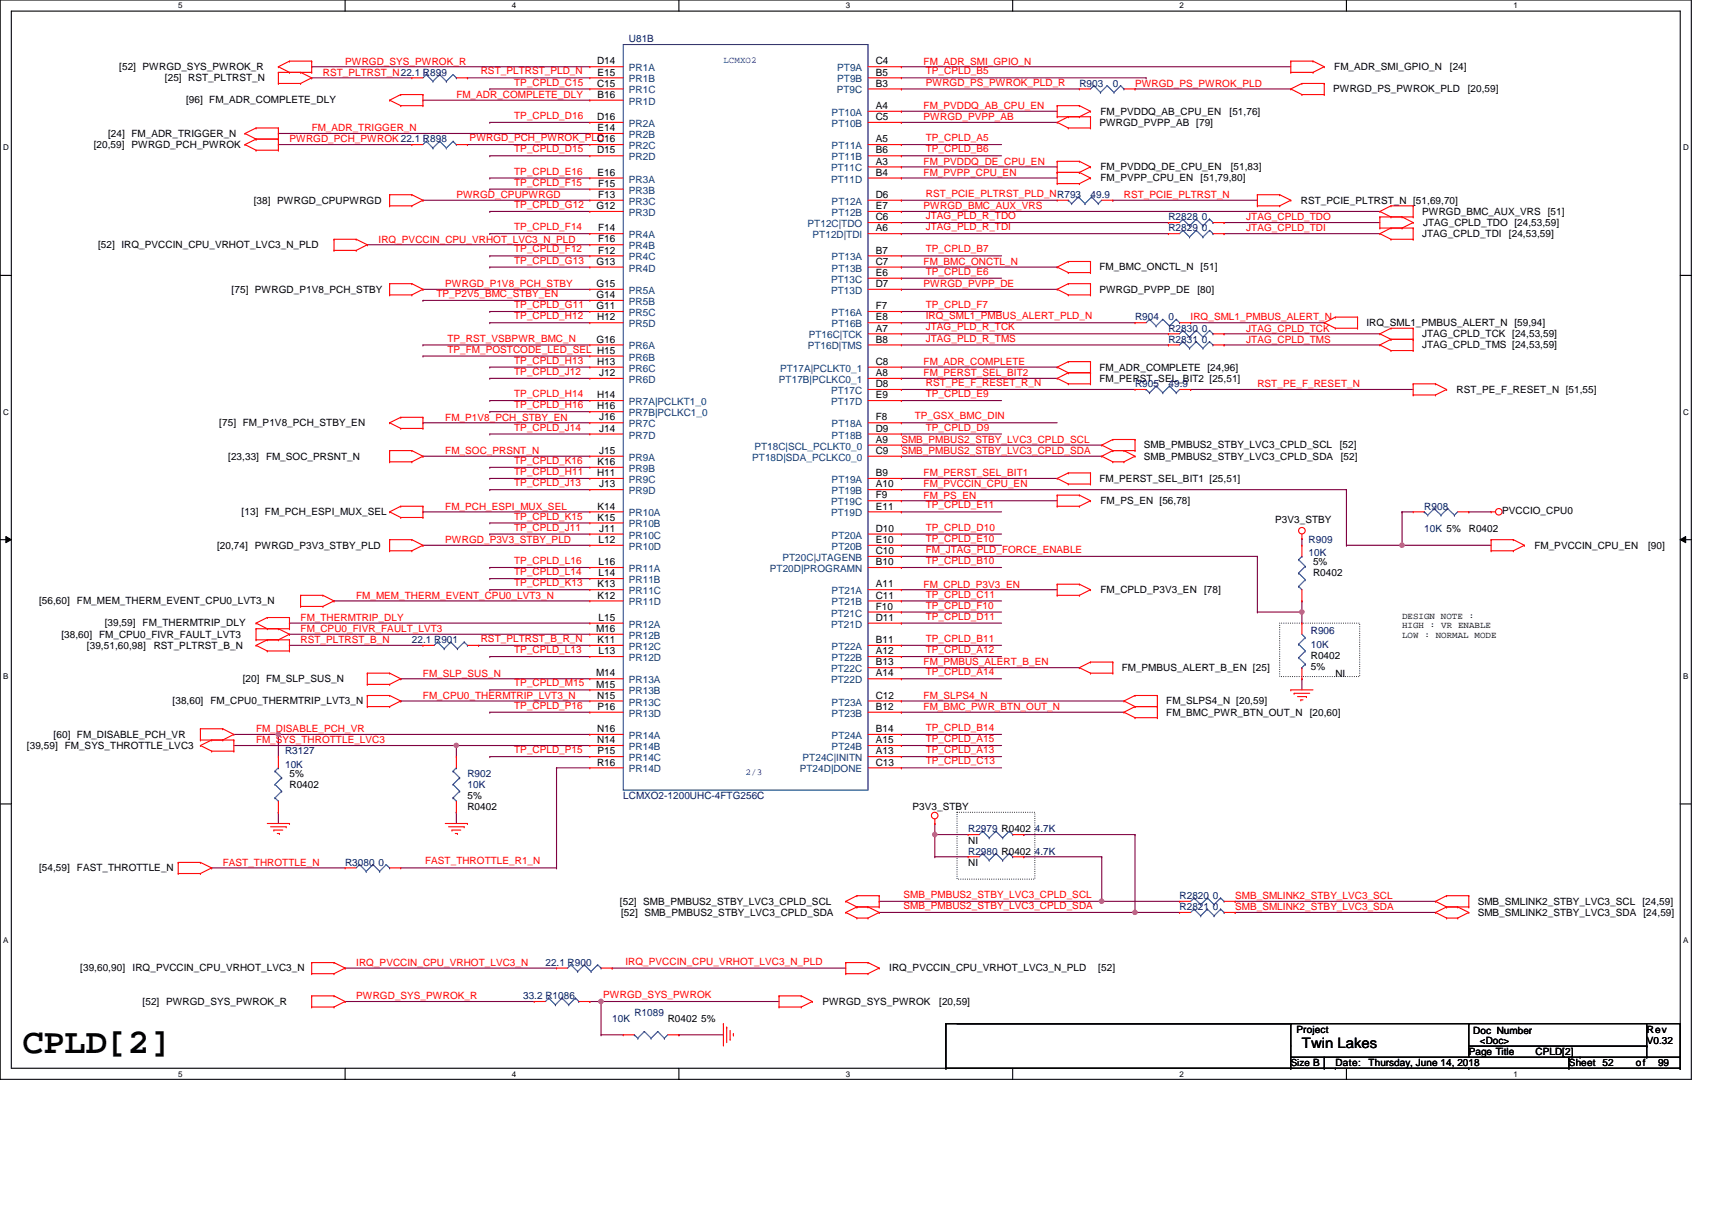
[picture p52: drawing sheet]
<svg xmlns="http://www.w3.org/2000/svg" width="297mm" height="210mm" viewBox="0 0 297 210" stroke-linecap="round" stroke-linejoin="round" font-family="sans-serif">
<defs><g id="words">
<text font-size="6.1" x="3.9" y="182.7">CPLD[2]</text>
<text font-size="2.5" x="225.9" y="181.8">Twin Lakes</text>
<g font-size="1.7" fill="#f00">
<text x="59.9" y="11.2">PWRGD_SYS_PWROK_R</text>
<text x="160.2" y="11.2">FM_ADR_SMI_GPIO_N</text>
<text x="56" y="13.1">RST_PLTRST_N22.1 R899</text>
<text x="79.2" y="17">FM_ADR_COMPLETE_DLY</text>
<text x="83.4" y="12.9">RST_PLTRST_PLD_N</text>
<text x="89.2" y="14.8">TP_CPLD_C15</text>
<text x="160.6" y="14.8">PWRGD_PS_PWROK_PLD_R</text>
<text x="160.6" y="12.9">TP_CPLD_B5</text>
<text x="196.9" y="15">PWRGD_PS_PWROK_PLD</text>
<text x="54.1" y="22.8">FM_ADR_TRIGGER_N</text>
<text x="89.2" y="20.6">TP_CPLD_D16</text>
<text x="160.2" y="18.9">FM_PVDDQ_AB_CPU_EN</text>
<text x="160.2" y="20.8">PWRGD_PVPP_AB</text>
<text x="50.2" y="24.7">PWRGD_PCH_PWROK 22.1 R898</text>
<text x="81.5" y="24.5">PWRGD_PCH_PWROK_PLD</text>
<text x="89.2" y="26.4">TP_CPLD_D15</text>
<text x="160.2" y="28.6">FM_PVDDQ_DE_CPU_EN</text>
<text x="160.6" y="24.5">TP_CPLD_A5</text>
<text x="160.6" y="26.4">TP_CPLD_B6</text>
<text x="79.2" y="34.4">PWRGD_CPUPWRGD</text>
<text x="89.2" y="30.3">TP_CPLD_E16</text>
<text x="89.2" y="32.2">TP_CPLD_F15</text>
<text x="160.2" y="30.5">FM_PVPP_CPU_EN</text>
<text x="160.6" y="34.1">RST_PCIE_PLTRST_PLD_NR793</text>
<text x="195" y="34.4">RST_PCIE_PLTRST_N</text>
<text x="89.2" y="36.1">TP_CPLD_G12</text>
<text x="89.2" y="39.9">TP_CPLD_F14</text>
<text x="160.2" y="36.3">PWRGD_BMC_AUX_VRS</text>
<text x="160.6" y="38">JTAG_PLD_R_TDO</text>
<text x="160.6" y="39.9">JTAG_PLD_R_TDI</text>
<text x="216.2" y="38.2">JTAG_CPLD_TDO</text>
<text x="216.2" y="40.2">JTAG_CPLD_TDI</text>
<text x="65.7" y="42.1">IRQ_PVCCIN_CPU_VRHOT_LVC3_N_PLD</text>
<text x="89.2" y="43.8">TP_CPLD_F12</text>
<text x="89.2" y="45.7">TP_CPLD_G13</text>
<text x="160.2" y="45.9">FM_BMC_ONCTL_N</text>
<text x="160.6" y="43.8">TP_CPLD_B7</text>
<text x="160.6" y="47.7">TP_CPLD_E6</text>
<text x="75.7" y="51.5">TP_P2V5_BMC_STBY_EN</text>
<text x="77.3" y="49.8">PWRGD_P1V8_PCH_STBY</text>
<text x="89.2" y="53.4">TP_CPLD_G11</text>
<text x="160.2" y="49.8">PWRGD_PVPP_DE</text>
<text x="160.6" y="53.4">TP_CPLD_F7</text>
<text x="77.6" y="59.2">TP_RST_VSBPWR_BMC_N</text>
<text x="89.2" y="55.4">TP_CPLD_H12</text>
<text x="160.6" y="55.4">IRQ_SML1_PMBUS_ALERT_PLD_N</text>
<text x="160.6" y="57.3">JTAG_PLD_R_TCK</text>
<text x="160.6" y="59.2">JTAG_PLD_R_TMS</text>
<text x="206.6" y="55.6">IRQ_SML1_PMBUS_ALERT_N</text>
<text x="216.2" y="59.5">JTAG_CPLD_TMS</text>
<text x="216.2" y="57.5">JTAG_CPLD_TCK</text>
<text x="77.6" y="61.2">TP_FM_POSTCODE_LED_SEL H15</text>
<text x="89.2" y="63.1">TP_CPLD_H13</text>
<text x="89.2" y="65">TP_CPLD_J12</text>
<text x="160.2" y="63.3">FM_ADR_COMPLETE</text>
<text x="160.2" y="65.2">FM_PERST_SEL_BIT2</text>
<text x="89.2" y="68.9">TP_CPLD_H14</text>
<text x="89.2" y="70.8">TP_CPLD_H16</text>
<text x="160.6" y="67">RST_PE_F_RESET_R_N</text>
<text x="160.6" y="68.9">TP_CPLD_E9</text>
<text x="218.2" y="67.2">RST_PE_F_RESET_N</text>
<text x="77.3" y="73">FM_P1V8_PCH_STBY_EN</text>
<text x="89.2" y="74.7">TP_CPLD_J14</text>
<text x="156.4" y="76.8">SMB_PMBUS2_STBY_LVC3_CPLD_SCL</text>
<text x="158.7" y="72.7">TP_GSX_BMC_DIN</text>
<text x="160.6" y="74.7">TP_CPLD_D9</text>
<text x="77.3" y="78.8">FM_SOC_PRSNT_N</text>
<text x="89.2" y="80.5">TP_CPLD_K16</text>
<text x="89.2" y="82.4">TP_CPLD_H11</text>
<text x="156.4" y="78.8">SMB_PMBUS2_STBY_LVC3_CPLD_SDA</text>
<text x="160.2" y="82.6">FM_PERST_SEL_BIT1</text>
<text x="77.3" y="88.4">FM_PCH_ESPI_MUX_SEL</text>
<text x="89.2" y="84.3">TP_CPLD_J13</text>
<text x="160.2" y="84.5">FM_PVCCIN_CPU_EN</text>
<text x="160.2" y="86.5">FM_PS_EN</text>
<text x="160.6" y="88.2">TP_CPLD_E11</text>
<text x="77.3" y="94.2">PWRGD_P3V3_STBY_PLD</text>
<text x="89.2" y="90.1">TP_CPLD_K15</text>
<text x="89.2" y="92.1">TP_CPLD_J11</text>
<text x="160.6" y="95.9">FM_JTAG_PLD_FORCE_ENABLE</text>
<text x="160.6" y="92.1">TP_CPLD_D10</text>
<text x="160.6" y="94">TP_CPLD_E10</text>
<text x="89.2" y="97.9">TP_CPLD_L16</text>
<text x="89.2" y="99.8">TP_CPLD_L14</text>
<text x="89.2" y="101.7">TP_CPLD_K13</text>
<text x="160.2" y="101.9">FM_CPLD_P3V3_EN</text>
<text x="160.6" y="97.9">TP_CPLD_B10</text>
<text x="52.2" y="107.7">FM_THERMTRIP_DLY</text>
<text x="61.8" y="103.8">FM_MEM_THERM_EVENT_CPU0_LVT3_N</text>
<text x="160.6" y="103.7">TP_CPLD_C11</text>
<text x="160.6" y="105.6">TP_CPLD_F10</text>
<text x="160.6" y="107.5">TP_CPLD_D11</text>
<text x="52.2" y="111.6">RST_PLTRST_B_N</text>
<text x="52.2" y="109.6">FM_CPU0_FIVR_FAULT_LVT3</text>
<text x="83.4" y="111.4">RST_PLTRST_B_R_N</text>
<text x="89.2" y="113.3">TP_CPLD_L13</text>
<text x="160.6" y="111.4">TP_CPLD_B11</text>
<text x="160.6" y="113.3">TP_CPLD_A12</text>
<text x="73.4" y="117.4">FM_SLP_SUS_N</text>
<text x="89.2" y="119.1">TP_CPLD_M15</text>
<text x="160.2" y="115.4">FM_PMBUS_ALERT_B_EN</text>
<text x="160.6" y="117.2">TP_CPLD_A14</text>
<text x="73.4" y="121.2">FM_CPU0_THERMTRIP_LVT3_N</text>
<text x="89.2" y="123">TP_CPLD_P16</text>
<text x="160.2" y="123.1">FM_BMC_PWR_BTN_OUT_N</text>
<text x="160.2" y="121.2">FM_SLPS4_N</text>
<text x="44.4" y="127">FM_DISABLE_PCH_VR</text>
<text x="44.4" y="128.9">FM_SYS_THROTTLE_LVC3</text>
<text x="89.2" y="130.7">TP_CPLD_P15</text>
<text x="160.6" y="126.8">TP_CPLD_B14</text>
<text x="160.6" y="128.7">TP_CPLD_A15</text>
<text x="160.6" y="130.7">TP_CPLD_A13</text>
<text x="160.6" y="132.6">TP_CPLD_C13</text>
<text x="73.8" y="150">FAST_THROTTLE_R1_N</text>
<text x="38.6" y="150.2">FAST_THROTTLE_N</text>
<text x="156.8" y="155.8">SMB_PMBUS2_STBY_LVC3_CPLD_SCL</text>
<text x="214.3" y="156">SMB_SMLINK2_STBY_LVC3_SCL</text>
<text x="156.8" y="157.7">SMB_PMBUS2_STBY_LVC3_CPLD_SDA</text>
<text x="214.3" y="157.9">SMB_SMLINK2_STBY_LVC3_SDA</text>
<text x="61.8" y="167.6">IRQ_PVCCIN_CPU_VRHOT_LVC3_N</text>
<text x="108.5" y="167.3">IRQ_PVCCIN_CPU_VRHOT_LVC3_N_PLD</text>
<text x="61.8" y="173.4">PWRGD_SYS_PWROK_R</text>
<text x="104.7" y="173.1">PWRGD_SYS_PWROK</text>
</g>
<g font-size="1.7">
<text x="103.6" y="11.2">D14</text>
<text x="152" y="11.2">C4</text>
<text x="20.7" y="12.1">[52] PWRGD_SYS_PWROK_R</text>
<text x="28.6" y="14.1">[25] RST_PLTRST_N</text>
<text x="32.3" y="17.9">[96] FM_ADR_COMPLETE_DLY</text>
<text x="103.6" y="15">C15</text>
<text x="103.7" y="13.1">E15</text>
<text x="103.7" y="17">B16</text>
<text x="152" y="13.1">B5</text>
<text x="152" y="15">B3</text>
<text x="231.3" y="16">PWRGD_PS_PWROK_PLD</text>
<text x="231.5" y="12.1">FM_ADR_SMI_GPIO_N</text>
<text x="251.6" y="12.1">[24]</text>
<text x="254.7" y="16">[20,59]</text>
<text x="18.8" y="23.7">[24] FM_ADR_TRIGGER_N</text>
<text x="103.6" y="20.8">D16</text>
<text x="103.7" y="22.8">E14</text>
<text x="152" y="18.9">A4</text>
<text x="152" y="20.8">C5</text>
<text x="190.8" y="21.8">PWRGD_PVPP_AB [79]</text>
<text x="190.9" y="19.9">FM_PVDDQ_AB_CPU_EN</text>
<text x="213.3" y="19.9">[51,76]</text>
<text x="16.3" y="25.7">[20,59] PWRGD_PCH_PWROK</text>
<text x="103.6" y="24.7">C16</text>
<text x="103.6" y="26.6">D15</text>
<text x="152" y="24.7">A5</text>
<text x="152" y="26.6">B6</text>
<text x="152" y="28.6">A3</text>
<text x="190.9" y="29.5">FM_PVDDQ_DE_CPU_EN</text>
<text x="213.5" y="29.5">[51,83]</text>
<text x="44" y="35.3">[38] PWRGD_CPUPWRGD</text>
<text x="103.7" y="30.5">E16</text>
<text x="103.8" y="32.4">F15</text>
<text x="103.8" y="34.3">F13</text>
<text x="152" y="30.5">B4</text>
<text x="152" y="34.3">D6</text>
<text x="190.9" y="31.5">FM_PVPP_CPU_EN</text>
<text x="208.3" y="31.5">[51,79,80]</text>
<text x="225.7" y="35.3">RST_PCIE_PLTRST_N [51,69,70]</text>
<text x="103.5" y="36.3">G12</text>
<text x="103.8" y="40.1">F14</text>
<text x="152" y="36.3">E7</text>
<text x="152" y="38.2">C6</text>
<text x="152" y="40.1">A6</text>
<text x="246.7" y="37.3">PWRGD_BMC_AUX_VRS</text>
<text x="246.7" y="41.1">JTAG_CPLD_TDI</text>
<text x="246.9" y="39.2">JTAG_CPLD_TDO [24,53,59]</text>
<text x="261.8" y="41.1">[24,53,59]</text>
<text x="268.6" y="37.3">[51]</text>
<text x="17" y="43.1">[52] IRQ_PVCCIN_CPU_VRHOT_LVC3_N_PLD</text>
<text x="103.5" y="45.9">G13</text>
<text x="103.8" y="42.1">F16</text>
<text x="103.8" y="44">F12</text>
<text x="152" y="44">B7</text>
<text x="152" y="45.9">C7</text>
<text x="152" y="47.9">E6</text>
<text x="190.8" y="46.9">FM_BMC_ONCTL_N [51]</text>
<text x="40.2" y="50.8">[75] PWRGD_P1V8_PCH_STBY</text>
<text x="103.5" y="49.8">G15</text>
<text x="103.5" y="51.7">G14</text>
<text x="103.5" y="53.6">G11</text>
<text x="152" y="49.8">D7</text>
<text x="152" y="53.6">F7</text>
<text x="190.8" y="50.8">PWRGD_PVPP_DE</text>
<text x="207.7" y="50.8">[80]</text>
<text x="103.5" y="59.4">G16</text>
<text x="103.6" y="55.6">H12</text>
<text x="152" y="55.6">E8</text>
<text x="152" y="57.5">A7</text>
<text x="152" y="59.4">B8</text>
<text x="237.1" y="56.6">IRQ_SML1_PMBUS_ALERT_N [59,94]</text>
<text x="246.7" y="58.5">JTAG_CPLD_TCK [24,53,59]</text>
<text x="103.6" y="63.3">H13</text>
<text x="104" y="65.2">J12</text>
<text x="152" y="63.3">C8</text>
<text x="152" y="65.2">A8</text>
<text x="190.8" y="64.3">FM_ADR_COMPLETE [24,96]</text>
<text x="246.7" y="60.4">JTAG_CPLD_TMS [24,53,59]</text>
<text x="103.6" y="69.1">H14</text>
<text x="103.6" y="71">H16</text>
<text x="152" y="67.2">D8</text>
<text x="152" y="69.1">E9</text>
<text x="190.8" y="66.2">FM_PERST_SEL_BIT2 [25,51]</text>
<text x="252.7" y="68.1">RST_PE_F_RESET_N [51,55]</text>
<text x="38.1" y="73.9">[75] FM_P1V8_PCH_STBY_EN</text>
<text x="104" y="72.9">J16</text>
<text x="104" y="74.9">J14</text>
<text x="152" y="72.9">F8</text>
<text x="152" y="74.9">D9</text>
<text x="152" y="76.8">A9</text>
<text x="198.5" y="77.8">SMB_PMBUS2_STBY_LVC3_CPLD_SCL</text>
<text x="232.4" y="77.8">[52]</text>
<text x="39.6" y="79.7">[23,33] FM_SOC_PRSNT_N</text>
<text x="103.6" y="82.6">H11</text>
<text x="103.7" y="80.7">K16</text>
<text x="104" y="78.7">J15</text>
<text x="152" y="78.7">C9</text>
<text x="152" y="82.6">B9</text>
<text x="190.8" y="83.6">FM_PERST_SEL_BIT1 [25,51]</text>
<text x="198.5" y="79.7">SMB_PMBUS2_STBY_LVC3_CPLD_SDA</text>
<text x="232.6" y="79.7">[52]</text>
<text x="41.9" y="89.4">[13] FM_PCH_ESPI_MUX_SEL</text>
<text x="103.7" y="88.4">K14</text>
<text x="104" y="84.5">J13</text>
<text x="152" y="84.5">A10</text>
<text x="152" y="86.5">F9</text>
<text x="152" y="88.4">E11</text>
<text x="190.9" y="87.4">FM_PS_EN [56,78]</text>
<text x="260.6" y="89.2">PVCCIO_CPU0</text>
<text x="37.7" y="95.2">[20,74] PWRGD_P3V3_STBY_PLD</text>
<text x="103.7" y="90.3">K15</text>
<text x="103.9" y="94.2">L12</text>
<text x="104" y="92.2">J11</text>
<text x="152" y="92.2">D10</text>
<text x="152" y="94.2">E10</text>
<text x="221.3" y="90.7">P3V3_STBY</text>
<text x="254.8" y="92.3">R0402</text>
<text x="266.2" y="95.2">FM_PVCCIN_CPU_EN</text>
<text x="285.9" y="95.2">[90]</text>
<text x="103.7" y="101.9">K13</text>
<text x="103.9" y="98">L16</text>
<text x="103.9" y="100">L14</text>
<text x="152" y="96.1">C10</text>
<text x="152" y="98">B10</text>
<text x="152" y="101.9">A11</text>
<text x="227.8" y="98.1">5%</text>
<text x="227.8" y="100">R0402</text>
<text x="6.8" y="104.8">[56,60] FM_MEM_THERM_EVENT_CPU0_LVT3_N</text>
<text x="103.7" y="103.8">K12</text>
<text x="103.9" y="107.7">L15</text>
<text x="152" y="103.8">C11</text>
<text x="152" y="105.8">F10</text>
<text x="152" y="107.7">D11</text>
<text x="190.9" y="102.9">FM_CPLD_P3V3_EN</text>
<text x="208.9" y="102.9">[78]</text>
<text x="10.6" y="110.6">[38,60] FM_CPU0_FIVR_FAULT_LVT3</text>
<text x="15.1" y="112.5">[39,51,60,98]</text>
<text x="18.2" y="108.7">[39,59] FM_THERMTRIP_DLY</text>
<text x="26.7" y="112.5">RST_PLTRST_B_N</text>
<text x="103.4" y="109.6">M16</text>
<text x="103.7" y="111.5">K11</text>
<text x="103.9" y="113.5">L13</text>
<text x="152" y="111.5">B11</text>
<text x="152" y="113.5">A12</text>
<text x="42.1" y="118.3">[20] FM_SLP_SUS_N</text>
<text x="103.4" y="117.3">M14</text>
<text x="103.4" y="119.3">M15</text>
<text x="152" y="115.4">B13</text>
<text x="152" y="117.3">A14</text>
<text x="194.6" y="116.4">FM_PMBUS_ALERT_B_EN [25]</text>
<text x="227.4" y="114.3">R0402</text>
<text x="227.4" y="116.2">5%</text>
<text x="231.7" y="117.4">NI</text>
<text x="29.9" y="122.2">[38,60] FM_CPU0_THERMTRIP_LVT3_N</text>
<text x="103.6" y="121.2">N15</text>
<text x="103.7" y="123.1">P16</text>
<text x="152" y="121.2">C12</text>
<text x="152" y="123.1">B12</text>
<text x="202.4" y="122.2">FM_SLPS4_N [20,59]</text>
<text x="202.4" y="124.1">FM_BMC_PWR_BTN_OUT_N [20,60]</text>
<text x="4.7" y="129.9">[39,59] FM_SYS_THROTTLE_LVC3</text>
<text x="9.3" y="128">[60] FM_DISABLE_PCH_VR</text>
<text x="103.6" y="127">N16</text>
<text x="103.6" y="128.9">N14</text>
<text x="103.7" y="130.9">P15</text>
<text x="152" y="127">B14</text>
<text x="152" y="128.9">A15</text>
<text x="152" y="130.9">A13</text>
<text x="50.2" y="134.7">5%</text>
<text x="50.2" y="136.7">R0402</text>
<text x="103.6" y="132.8">R16</text>
<text x="152" y="132.8">C13</text>
<text x="81.1" y="138.6">5%</text>
<text x="81.1" y="140.5">R0402</text>
<text x="158.3" y="140.5">P3V3_STBY</text>
<text x="168" y="146.3">NI</text>
<text x="6.8" y="151.2">[54,59] FAST_THROTTLE_N</text>
<text x="168" y="150.2">NI</text>
<text x="107.6" y="156.9">[52] SMB_PMBUS2_STBY_LVC3_CPLD_SCL</text>
<text x="107.8" y="158.9">[52] SMB_PMBUS2_STBY_LVC3_CPLD_SDA</text>
<text x="256.4" y="156.9">SMB_SMLINK2_STBY_LVC3_SCL</text>
<text x="256.4" y="158.9">SMB_SMLINK2_STBY_LVC3_SDA</text>
<text x="285" y="156.9">[24,59]</text>
<text x="285.2" y="158.9">[24,59]</text>
<text x="13.9" y="168.5">[39,60,90]</text>
<text x="23" y="168.5">IRQ_PVCCIN_CPU_VRHOT_LVC3_N</text>
<text x="154.3" y="168.5">IRQ_PVCCIN_CPU_VRHOT_LVC3_N_PLD</text>
<text x="190.6" y="168.5">[52]</text>
<text x="24.7" y="174.3">[52] PWRGD_SYS_PWROK_R</text>
<text x="115.9" y="177.2">R0402</text>
<text x="121.6" y="177.2">5%</text>
<text x="142.7" y="174.3">PWRGD_SYS_PWROK</text>
<text x="163" y="174.3">[20,59]</text>
<text x="224.9" y="179.1">Project</text>
<text x="255.6" y="179.3">Doc Number</text>
<text x="285.7" y="179.1">Rev</text>
<text x="224" y="184.9">Size B</text>
<text x="231.7" y="184.9">Date:</text>
<text x="237.5" y="184.9">Thursday, June 14, 2018</text>
<text x="254.8" y="183">Page Title</text>
<text x="256.8" y="181.1">&lt;Doc&gt;</text>
<text x="266.4" y="183">CPLD[2]</text>
<text x="272.2" y="184.9">Sheet 52</text>
<text x="283.8" y="184.9">of</text>
<text x="285.7" y="181.1">V0.32</text>
<text x="287.7" y="184.9">99</text>
</g>
<g font-size="1.7" fill="#000080">
<text x="109.1" y="7.3">U81B</text>
<text x="187.3" y="15">R903</text>
<text x="193.1" y="15">0</text>
<text x="189.2" y="34.4">49.9</text>
<text x="202.7" y="40.2">R2829 0</text>
<text x="202.7" y="38.2">R2828 0</text>
<text x="196.9" y="55.6">R904</text>
<text x="202.7" y="59.5">R2831 0</text>
<text x="202.7" y="57.5">R2830 0</text>
<text x="202.7" y="55.6">0</text>
<text x="196.9" y="67.2">R905</text>
<text x="202.7" y="67.2">49.9</text>
<text x="247.1" y="88.4">R908</text>
<text x="227.1" y="94.2">R909</text>
<text x="247.1" y="92.3">10K 5%</text>
<text x="227.1" y="96.5">10K</text>
<text x="71.5" y="111.6">22.1 R901</text>
<text x="227.4" y="110">R906</text>
<text x="227.4" y="112.4">10K</text>
<text x="49.5" y="130.9">R3127</text>
<text x="49.5" y="133.2">10K</text>
<text x="81.1" y="134.7">R902</text>
<text x="81.1" y="136.7">10K</text>
<text x="108.1" y="138.6">LCMXO2-1200UHC-4FTG256C</text>
<text x="168" y="144.4">R2979 R0402</text>
<text x="168" y="148.3">R2980 R0402</text>
<text x="179.6" y="144.4">4.7K</text>
<text x="179.6" y="148.3">4.7K</text>
<text x="59.9" y="150.2">R3080 0</text>
<text x="204.7" y="156">R2820 0</text>
<text x="204.7" y="157.9">R2821 0</text>
<text x="94.6" y="167.6">22.1 R900</text>
<text x="90.8" y="173.4">33.2 R1086</text>
<text x="106.2" y="177.2">10K</text>
<text x="110.1" y="176.2">R1089</text>
</g>
<g font-size="1.7" fill="#004080">
<text x="109.1" y="12.4">PR1A</text>
<text x="109.1" y="14.3">PR1B</text>
<text x="109.1" y="16.2">PR1C</text>
<text x="145.2" y="16.2">PT9C</text>
<text x="145.3" y="12.4">PT9A</text>
<text x="145.3" y="14.3">PT9B</text>
<text x="109.1" y="18.2">PR1D</text>
<text x="109.1" y="22">PR2A</text>
<text x="109.1" y="23.9">PR2B</text>
<text x="144.3" y="20.1">PT10A</text>
<text x="144.3" y="22">PT10B</text>
<text x="109.1" y="25.9">PR2C</text>
<text x="109.1" y="27.8">PR2D</text>
<text x="144.2" y="29.7">PT11C</text>
<text x="144.3" y="25.9">PT11A</text>
<text x="144.3" y="27.8">PT11B</text>
<text x="109.1" y="31.7">PR3A</text>
<text x="109.1" y="33.6">PR3B</text>
<text x="109.1" y="35.5">PR3C</text>
<text x="144.2" y="31.7">PT11D</text>
<text x="144.3" y="35.5">PT12A</text>
<text x="109.1" y="37.5">PR3D</text>
<text x="109.1" y="41.3">PR4A</text>
<text x="140.1" y="39.4">PT12C|TDO</text>
<text x="141" y="41.3">PT12D|TDI</text>
<text x="144.3" y="37.5">PT12B</text>
<text x="109.1" y="43.2">PR4B</text>
<text x="109.1" y="45.2">PR4C</text>
<text x="109.1" y="47.1">PR4D</text>
<text x="144.3" y="45.2">PT13A</text>
<text x="144.3" y="47.1">PT13B</text>
<text x="109.1" y="51">PR5A</text>
<text x="109.1" y="52.9">PR5B</text>
<text x="144.2" y="49">PT13C</text>
<text x="144.2" y="51">PT13D</text>
<text x="109.1" y="54.8">PR5C</text>
<text x="109.1" y="56.8">PR5D</text>
<text x="140.3" y="58.7">PT16C|TCK</text>
<text x="144.3" y="54.8">PT16A</text>
<text x="144.3" y="56.8">PT16B</text>
<text x="109.1" y="60.6">PR6A</text>
<text x="109.1" y="62.5">PR6B</text>
<text x="109.1" y="64.5">PR6C</text>
<text x="135.3" y="64.5">PT17A|PCLKT0_1</text>
<text x="140.1" y="60.6">PT16D|TMS</text>
<text x="109.1" y="66.4">PR6D</text>
<text x="109.1" y="70.3">PR7A|PCLKT1_0</text>
<text x="135.1" y="66.4">PT17B|PCLKC0_1</text>
<text x="144.2" y="68.3">PT17C</text>
<text x="144.2" y="70.3">PT17D</text>
<text x="109.1" y="72.2">PR7B|PCLKC1_0</text>
<text x="109.1" y="74.1">PR7C</text>
<text x="109.1" y="76.1">PR7D</text>
<text x="130.9" y="78">PT18C|SCL_PCLKT0_0</text>
<text x="144.3" y="74.1">PT18A</text>
<text x="144.3" y="76.1">PT18B</text>
<text x="109.1" y="79.9">PR9A</text>
<text x="109.1" y="81.9">PR9B</text>
<text x="109.1" y="83.8">PR9C</text>
<text x="130.5" y="79.9">PT18D|SDA_PCLKC0_0</text>
<text x="144.3" y="83.8">PT19A</text>
<text x="109.1" y="85.7">PR9D</text>
<text x="109.1" y="89.6">PR10A</text>
<text x="144.2" y="87.7">PT19C</text>
<text x="144.2" y="89.6">PT19D</text>
<text x="144.3" y="85.7">PT19B</text>
<text x="109.1" y="91.5">PR10B</text>
<text x="109.1" y="93.4">PR10C</text>
<text x="109.1" y="95.4">PR10D</text>
<text x="144.3" y="93.4">PT20A</text>
<text x="144.3" y="95.4">PT20B</text>
<text x="109.1" y="99.2">PR11A</text>
<text x="109.1" y="101.2">PR11B</text>
<text x="133.6" y="99.2">PT20D|PROGRAMN</text>
<text x="135.8" y="97.3">PT20C|JTAGENB</text>
<text x="109.1" y="103.1">PR11C</text>
<text x="109.1" y="105">PR11D</text>
<text x="144.2" y="107">PT21C</text>
<text x="144.3" y="103.1">PT21A</text>
<text x="144.3" y="105">PT21B</text>
<text x="109.1" y="108.9">PR12A</text>
<text x="109.1" y="110.8">PR12B</text>
<text x="109.1" y="112.7">PR12C</text>
<text x="144.2" y="108.9">PT21D</text>
<text x="144.3" y="112.7">PT22A</text>
<text x="109.1" y="114.7">PR12D</text>
<text x="109.1" y="118.5">PR13A</text>
<text x="144.2" y="116.6">PT22C</text>
<text x="144.2" y="118.5">PT22D</text>
<text x="144.3" y="114.7">PT22B</text>
<text x="109.1" y="120.5">PR13B</text>
<text x="109.1" y="122.4">PR13C</text>
<text x="109.1" y="124.3">PR13D</text>
<text x="144.3" y="122.4">PT23A</text>
<text x="144.3" y="124.3">PT23B</text>
<text x="109.1" y="128.2">PR14A</text>
<text x="109.1" y="130.1">PR14B</text>
<text x="144.3" y="128.2">PT24A</text>
<text x="144.3" y="130.1">PT24B</text>
<text x="109.1" y="132">PR14C</text>
<text x="109.1" y="134">PR14D</text>
<text x="138.8" y="134">PT24D|DONE</text>
<text x="139.3" y="132">PT24C|INITN</text>
</g>
<g font-size="1.6" fill="#00f">
<text x="125.5" y="10.9">LCMXO2</text>
<text x="129.4" y="134.5">2/3</text>
</g>
<g font-size="1.6">
<text x="243.3" y="107.4">DESIGN NOTE :</text>
<text x="243.3" y="109">HIGH : VR ENABLE</text>
<text x="243.3" y="110.6">LOW : NORMAL MODE</text>
</g>
<g font-size="1.4">
<text x="30.9" y="1.5">5</text>
<text x="88.8" y="1.5">4</text>
<text x="146.7" y="1.5">3</text>
<text x="204.7" y="1.5">2</text>
<text x="262.6" y="1.5">1</text>
<text x=".5" y="26.1">D</text>
<text x="292" y="26.1">D</text>
<text x=".5" y="71.9">C</text>
<text x="292" y="71.9">C</text>
<text x=".5" y="117.8">B</text>
<text x="292" y="117.8">B</text>
<text x=".5" y="163.6">A</text>
<text x="292" y="163.6">A</text>
<text x="30.9" y="186.8">5</text>
<text x="88.8" y="186.8">4</text>
<text x="146.7" y="186.8">3</text>
<text x="204.7" y="186.8">2</text>
<text x="262.6" y="186.8">1</text>
</g>
</g></defs>
<path d="M0 0h293.5v187.2h-293.5zM2 1.9h289.5v183.4h-289.5z" fill="none" stroke="#000" stroke-width=".19"/>
<g fill="#fff">
<path d="M30.9 .2h.8v1.6h-.8z"/>
<path d="M30.9 185.5h.8v1.6h-.8z"/>
</g>
<path d="M59.9 0v1.9M59.9 185.3v1.9" fill="none" stroke="#000" stroke-width=".19"/>
<g fill="#fff">
<path d="M88.8 .2h.8v1.6h-.8z"/>
<path d="M88.8 185.5h.8v1.6h-.8z"/>
</g>
<path d="M117.8 0v1.9M117.8 185.3v1.9" fill="none" stroke="#000" stroke-width=".19"/>
<g fill="#fff">
<path d="M146.7 .2h.8v1.6h-.8z"/>
<path d="M146.7 185.5h.8v1.6h-.8z"/>
</g>
<path d="M175.7 0v1.9M175.7 185.3v1.9" fill="none" stroke="#000" stroke-width=".19"/>
<g fill="#fff">
<path d="M204.7 .2h.7v1.6h-.7z"/>
<path d="M204.7 185.5h.7v1.6h-.7z"/>
</g>
<path d="M233.6 0v1.9M233.6 185.3v1.9" fill="none" stroke="#000" stroke-width=".19"/>
<g fill="#fff">
<path d="M262.6 .2h.7v1.6h-.7z"/>
<path d="M262.6 185.5h.7v1.6h-.7z"/>
<path d="M.5 24.8h1v1.6h-1z"/>
<path d="M292 24.8h1v1.6h-1z"/>
<path d="M.5 70.7h1v1.5h-1z"/>
<path d="M292 70.7h1v1.5h-1z"/>
</g>
<path d="M0 47.8h2M291.5 47.8h2" fill="none" stroke="#000" stroke-width=".19"/>
<g fill="#fff">
<path d="M.5 116.5h.9v1.6h-.9z"/>
<path d="M292 116.5h.9v1.6h-.9z"/>
</g>
<path d="M0 93.6h2M291.5 93.6h2" fill="none" stroke="#000" stroke-width=".19"/>
<path d="M1 93.1l1 .5-1 .5zM291.5 93.6l1-.5v1z" fill="#000"/>
<path d="M1 93.1l1 .5-1 .5zM291.5 93.6l1-.5v1z" fill="none" stroke="#000" stroke-width=".17"/>
<g fill="#fff">
<path d="M.5 162.4h.9v1.5h-.9z"/>
<path d="M292 162.4h.9v1.5h-.9z"/>
</g>
<path d="M0 139.5h2M291.5 139.5h2" fill="none" stroke="#000" stroke-width=".19"/>
<path d="M222 108.1h13.9v9.3h-13.9zM166 140.9h13.6v11.6h-13.6z" fill="none" stroke="#000" stroke-width=".19" stroke-dasharray="0 .4"/>
<g fill="none" stroke="#800040" stroke-width=".19">
<path d="M54.1 13.5h.1M54.1 11.6h.1M54.1 13.5h17.4M54.1 11.6h48.2M73.4 17.4h.1M73.4 17.4h28.9M81.1 13.5h.1M81.1 13.5h21.2M156.4 11.6h.1M156.4 19.3h.1M156.4 15.4h.1M156.4 11.6h67.6"/>
<path d="M156.4 19.3h27M156.4 15.4h30.9M196.9 15.4h.1M196.9 15.4h27.1M48.3 25.1h.1M48.3 23.2h.1M48.3 25.1h23.2M48.3 23.2h54M73.4 34.7h.1M73.4 34.7h28.9M81.1 25.1h.1M81.1 25.1h21.2"/>
<path d="M156.4 36.7h.1M156.4 34.7h.1M156.4 29h.1M156.4 30.9h.1M156.4 21.2h.1M156.4 34.7h27M156.4 36.7h83M156.4 29h27M156.4 30.9h27M156.4 21.2h27M193.1 34.7h.1M193.1 34.7h25.1"/>
<path d="M73.4 50.2h.1M73.4 52.1h.1M73.4 59.8h.1M73.4 50.2h28.9M73.4 52.1h28.9M73.4 59.8h28.9M156.4 46.3h.1M156.4 50.2h.1M156.4 56h.1M156.4 50.2h27M156.4 46.3h27M156.4 56h40.5"/>
<path d="M206.6 56h.1M206.6 56h23.2M73.4 61.8h.1M73.4 73.3h.1M73.4 79.1h.1M73.4 61.8h28.9M73.4 73.3h28.9M73.4 79.1h28.9M156.4 63.7h.1M156.4 65.6h.1M156.4 67.6h.1M156.4 73.3h.1"/>
<path d="M156.4 73.3h27M156.4 63.7h27M156.4 65.6h27M156.4 67.6h40.5M206.6 67.6h.1M206.6 67.6h38.6M73.4 94.6h.1M73.4 88.8h.1M73.4 94.6h28.9M73.4 88.8h28.9M156.4 83h.1M156.4 86.9h.1"/>
<path d="M156.4 96.5h.1M156.4 83h27M156.4 84.9h77.2M156.4 86.9h27M156.4 96.5h61.8M218.2 96.5h.1M218.2 96.5v9.7M225.9 93.4h.1M225.9 93.4v1.2M233.6 84.9h.1M50.2 112h.1M50.2 110h.1"/>
<path d="M50.2 108.1h.1M50.2 112h23.2M50.2 110h52.1M50.2 108.1h52.1M58 104.2h.1M58 104.2h44.3M69.5 117.8h.1M69.5 117.8h32.8M83 112h.1M83 112h19.3M156.4 115.8h.1M156.4 115.8h30.9"/>
<path d="M218.2 106.2h.1M225.9 117.8h.1M225.9 104.2h.1M225.9 104.2v2h-7.7M225.9 117.8v1.9M69.5 121.6h.1M69.5 121.6h32.8M156.4 123.5h.1M156.4 123.5h38.6"/>
</g>
<circle cx="225.9" cy="106.2" r=".38" fill="#f0f"/>
<circle cx="225.9" cy="106.2" r=".38" fill="none" stroke="#f0f" stroke-width=".19"/>
<g fill="none" stroke="#800040" stroke-width=".19">
<path d="M63.7 42.5h.1M63.7 42.5h38.6M225.9 106.2h.1M225.9 106.2v1.9M156.4 121.6h.1M156.4 121.6h38.6M59.9 167.9h.1M59.9 173.7h.1M59.9 167.9h36.7M59.9 173.7h32.8M102.3 173.7h.1M102.3 173.7h32.9"/>
<path d="M104.3 179.5h.1M104.3 173.7h.1M104.3 179.5h3.8M104.3 173.7v5.8M106.2 167.9h.1M106.2 167.9h40.5"/>
</g>
<circle cx="104.3" cy="173.7" r=".38" fill="#f0f"/>
<circle cx="104.3" cy="173.7" r=".38" fill="none" stroke="#f0f" stroke-width=".19"/>
<path d="M243.3 88.8h.1M243.3 94.6h.1M243.3 88.8h1.9M243.3 88.8v5.8M243.3 94.6h15.4M254.8 88.8h.1M254.8 88.8h3.9M117.8 179.5h.1M117.8 179.5h7.7" fill="none" stroke="#800040" stroke-width=".19"/>
<circle cx="243.2" cy="94.6" r=".38" fill="#f0f"/>
<circle cx="243.2" cy="94.6" r=".38" fill="none" stroke="#f0f" stroke-width=".19"/>
<g fill="none" stroke="#800040" stroke-width=".19">
<path d="M156.4 38.6h46.3M202.7 38.6h.1M212.4 38.6h.1M212.4 38.6h27M156.4 40.5h.1M156.4 57.9h.1M156.4 40.5h46.3M156.4 59.8h46.3M156.4 57.9h46.3M202.7 59.8h.1M212.4 40.5h.1M212.4 59.8h.1"/>
<path d="M212.4 57.9h.1M212.4 40.5h27M212.4 59.8h27M212.4 57.9h27M233.6 94.6h.1M233.6 84.9v9.7M233.6 94.6h9.7M243.3 94.6h.1M156.4 102.3h.1M156.4 102.3h27M152.5 156.4h.1M152.5 156.4h38.7"/>
<path d="M214.3 158.3h.1M214.3 156.4h.1M214.3 158.3h34.8M214.3 156.4h34.8"/>
</g>
<circle cx="191.1" cy="156.3" r=".38" fill="#f0f"/>
<circle cx="191.1" cy="156.3" r=".38" fill="none" stroke="#f0f" stroke-width=".19"/>
<path d="M152.5 158.3h.1M152.5 158.3h44.4" fill="none" stroke="#800040" stroke-width=".19"/>
<circle cx="196.9" cy="158.3" r=".38" fill="#f0f"/>
<circle cx="196.9" cy="158.3" r=".38" fill="none" stroke="#f0f" stroke-width=".19"/>
<g fill="none" stroke="#800040" stroke-width=".19">
<path d="M156.4 79.1h.1M156.4 77.2h.1M156.4 79.1h34.8M156.4 77.2h34.8M162.2 144.8h.1M162.2 144.8h5.8M177.6 148.6h.1M177.6 144.8h.1M177.6 148.6h13.6M177.6 144.8h19.3M191.2 156.4h.1M191.2 148.6h.1"/>
<path d="M191.2 156.4h13.5M191.2 148.6v7.8M196.9 158.3h.1M196.9 144.8h.1M196.9 158.3h7.8M196.9 144.8v13.5"/>
</g>
<circle cx="162.2" cy="144.8" r=".38" fill="#f0f"/>
<circle cx="162.2" cy="144.8" r=".38" fill="none" stroke="#f0f" stroke-width=".19"/>
<g fill="none" stroke="#800040" stroke-width=".19">
<path d="M85 15.4h.1M85 15.4h17.3M156.4 13.5h42.5M198.9 13.5h.1M85 21.2h.1M85 27h.1M85 30.9h.1M85 32.8h.1M85 36.7h.1M85 21.2h17.3M85 27h17.3M85 30.9h17.3"/>
<path d="M85 32.8h17.3M85 36.7h17.3M156.4 25.1h.1M156.4 27h.1M156.4 27h17.4M156.4 25.1h17.4M85 40.5h.1M85 44.4h.1M85 46.3h.1M85 54h.1M85 56h.1M85 40.5h17.3"/>
<path d="M85 44.4h17.3M85 46.3h17.3M85 54h17.3M85 56h17.3M156.4 44.4h.1M156.4 48.3h.1M156.4 54h.1M156.4 44.4h17.4M156.4 54h17.4M156.4 48.3h17.4M85 63.7h.1M85 65.6h.1"/>
<path d="M85 69.5h.1M85 71.4h.1M85 75.3h.1M85 63.7h17.3M85 65.6h17.3M85 69.5h17.3M85 71.4h17.3M85 75.3h17.3M156.4 69.5h.1M156.4 75.3h.1M156.4 69.5h17.4M156.4 75.3h17.4"/>
<path d="M85 81.1h.1M85 83h.1M85 84.9h.1M85 90.7h.1M85 92.6h.1M85 98.4h.1M85 81.1h17.3M85 83h17.3M85 84.9h17.3M85 90.7h17.3M85 92.6h17.3M85 98.4h17.3"/>
<path d="M156.4 88.8h.1M156.4 92.6h.1M156.4 98.4h.1M156.4 94.6h.1M156.4 92.6h17.4M156.4 98.4h17.4M156.4 88.8h17.4M156.4 94.6h17.4M85 100.4h.1M85 102.3h.1M85 113.9h.1M85 119.7h.1"/>
<path d="M85 100.4h17.3M85 102.3h17.3M85 113.9h17.3M85 119.7h17.3M156.4 104.2h.1M156.4 106.2h.1M156.4 108.1h.1M156.4 112h.1M156.4 113.9h.1M156.4 117.8h.1M156.4 113.9h17.4M156.4 104.2h17.4"/>
<path d="M156.4 106.2h17.4M156.4 108.1h17.4M156.4 112h17.4M156.4 117.8h17.4M40.6 127.4h61.7M48.3 127.4h.1M48.3 127.4v3.9M85 123.5h.1M85 131.3h.1M85 123.5h17.3M85 131.3h17.3M156.4 127.4h.1"/>
<path d="M156.4 129.3h.1M156.4 131.3h.1M156.4 133.2h.1M156.4 131.3h17.4M156.4 127.4h17.4M156.4 129.3h17.4M156.4 133.2h17.4M36.7 150.6h.1M36.7 150.6h23.2M69.5 150.6h27.1M96.6 150.6h.1M162.2 142.9h.1"/>
<path d="M162.2 144.8h.1M162.2 148.6h.1M162.2 142.9v5.7M162.2 148.6h5.8"/>
</g>
<circle cx="48.3" cy="127.4" r=".38" fill="#f0f"/>
<circle cx="48.3" cy="127.4" r=".38" fill="none" stroke="#f0f" stroke-width=".19"/>
<path d="M40.6 129.3h61.7M79.2 129.3h.1M79.2 129.3v2M48.3 140.9h.1M48.3 140.9v2M79.2 140.9h.1M79.2 140.9v2" fill="none" stroke="#800040" stroke-width=".19"/>
<circle cx="79.2" cy="129.3" r=".38" fill="#f0f"/>
<circle cx="79.2" cy="129.3" r=".38" fill="none" stroke="#f0f" stroke-width=".19"/>
<path d="M96.6 133.2h.1M96.6 133.2v17.4M96.6 133.2h5.7" fill="none" stroke="#800040" stroke-width=".19"/>
<g fill="none" stroke="#f00" stroke-width=".19">
<path d="M48.3 14.5h.1M48.3 12.6h.1M48.3 11.6h.1M48.3 12.6v1.9M48.3 12.6h5.8M48.3 14.5h3.9M48.3 11.6l1.9 1M50.2 10.6h.1M50.2 12.6h.1M50.2 10.6h3.9M50.2 10.6l-1.9 1M52.2 12.6h.1"/>
<path d="M52.2 14.5h.1M52.2 12.6l1.9 .9M54.1 13.5h.1M54.1 12.6h.1M54.1 10.6h.1M54.1 13.5l-1.9 1M54.1 10.6v2M67.6 17.4h.1M67.6 17.4l1.9 .9M69.5 16.4h.1M69.5 18.3h.1M69.5 16.4h3.9"/>
<path d="M69.5 16.4l-1.9 1M69.5 18.3h3.9M71.5 13.5h.1M71.5 13.5h1.9M73.4 18.3h.1M73.4 16.4h.1M73.4 16.4v1.9M79.2 13.5h1.9M81.1 13.5h.1M102.3 11.6h.1M102.3 13.5h.1M102.3 15.4h.1"/>
<path d="M102.3 17.4h.1M102.3 13.5h5.8M102.3 11.6h5.8M102.3 15.4h5.8M102.3 17.4h5.8M150.6 13.5h5.8M150.6 11.6h5.8M150.6 15.4h5.8M150.6 19.3h5.8M156.4 19.3h.1M156.4 11.6h.1M156.4 13.5h.1"/>
<path d="M156.4 15.4h.1M183.4 18.3h.1M183.4 18.3h3.9M183.4 18.3v2M187.3 18.3h.1M187.3 15.4h.1M187.3 18.3l1.9 1M187.3 15.4h1.9M189.2 19.3h.1M189.2 19.3l-1.9 1M195 15.4h1.9M196.9 15.4h.1"/>
<path d="M224 12.6h.1M224 10.6h.1M224 15.4h.1M224 12.6h3.8M224 10.6h3.8M224 10.6v2M224 15.4l1.9 1M225.9 16.4h.1M225.9 14.5h.1M225.9 14.5h3.9M225.9 16.4h3.9M225.9 14.5l-1.9 .9"/>
<path d="M227.8 10.6h.1M227.8 12.6h.1M227.8 10.6l2 1M229.8 11.6h.1M229.8 14.5h.1M229.8 16.4h.1M229.8 11.6l-2 1M229.8 14.5v1.9M42.5 25.1h.1M42.5 23.2h.1M42.5 25.1l1.9 1M42.5 23.2l1.9 .9"/>
<path d="M44.4 24.1h.1M44.4 26.1h.1M44.4 22.2h.1M44.4 24.1h3.9M44.4 24.1l-1.9 1M44.4 26.1h3.9M44.4 22.2h3.9M44.4 22.2l-1.9 1M48.3 26.1h.1M48.3 24.1h.1M48.3 22.2h.1M48.3 22.2v3.9"/>
<path d="M67.6 35.7h.1M67.6 33.8h.1M67.6 33.8h3.9M67.6 35.7h3.9M67.6 33.8v1.9M71.5 33.8h.1M71.5 35.7h.1M71.5 25.1h.1M71.5 33.8l1.9 .9M71.5 25.1h1.9M73.4 34.7h.1M73.4 34.7l-1.9 1"/>
<path d="M79.2 25.1h1.9M81.1 25.1h.1M102.3 21.2h.1M102.3 23.2h.1M102.3 25.1h.1M102.3 27h.1M102.3 30.9h.1M102.3 32.8h.1M102.3 34.7h.1M102.3 36.7h.1M102.3 34.7h5.8M102.3 21.2h5.8"/>
<path d="M102.3 23.2h5.8M102.3 25.1h5.8M102.3 27h5.8M102.3 30.9h5.8M102.3 32.8h5.8M102.3 36.7h5.8M150.6 34.7h5.8M150.6 21.2h5.8M150.6 25.1h5.8M150.6 27h5.8M150.6 30.9h5.8M150.6 36.7h5.8"/>
<path d="M150.6 29h5.8M150.6 38.6h5.8M156.4 21.2h.1M156.4 25.1h.1M156.4 27h.1M156.4 29h.1M156.4 30.9h.1M156.4 34.7h.1M156.4 36.7h.1M156.4 38.6h.1M183.4 20.3h.1M183.4 21.2h.1"/>
<path d="M183.4 29.9h.1M183.4 28h.1M183.4 31.9h.1M183.4 34.7h.1M183.4 20.3h5.8M183.4 28v3.9M183.4 21.2l2 1M183.4 28h3.9M183.4 29.9h3.9M183.4 31.9h3.9M183.4 34.7h2M185.4 22.2h.1"/>
<path d="M185.4 20.3h.1M185.4 22.2h3.8M185.4 20.3l-2 .9M187.3 20.3h.1M187.3 28h.1M187.3 29.9h.1M187.3 31.9h.1M187.3 28l1.9 1M187.3 29.9l1.9 1M189.2 20.3h.1M189.2 22.2h.1M189.2 29h.1"/>
<path d="M189.2 30.9h.1M189.2 20.3v1.9M189.2 29l-1.9 .9M189.2 30.9l-1.9 1M191.2 34.7h1.9M193.1 34.7h.1M202.7 38.6h.1M202.7 38.6h2M210.5 38.6h1.9M212.4 38.6h.1M218.2 35.7h.1M218.2 33.8h.1"/>
<path d="M218.2 33.8h3.8M218.2 35.7h3.8M218.2 33.8v1.9M222 33.8h.1M222 35.7h.1M222 33.8l2 .9M224 34.7h.1M224 34.7l-2 1M239.4 36.7h.1M239.4 39.6h.1M239.4 37.6h.1M239.4 37.6h5.8"/>
<path d="M239.4 36.7l1.9 .9M239.4 39.6h5.8M239.4 37.6v2M241.3 37.6h.1M241.3 35.7h.1M241.3 39.6h.1M241.3 35.7h3.9M241.3 35.7l-1.9 1M241.3 39.6l-1.9 .9M243.3 37.6h.1M243.3 39.6h.1M243.3 37.6l1.9 1"/>
<path d="M245.2 35.7h.1M245.2 37.6h.1M245.2 38.6h.1M245.2 39.6h.1M245.2 35.7v1.9M245.2 39.6v1.9M245.2 38.6l-1.9 1M58 43.4h.1M58 41.5h.1M58 41.5h3.8M58 43.4h3.8M58 41.5v1.9"/>
<path d="M61.8 41.5h.1M61.8 43.4h.1M61.8 41.5l1.9 1M63.7 42.5h.1M63.7 42.5l-1.9 .9M67.6 51.2h.1M67.6 49.2h.1M67.6 49.2v2M67.6 49.2h3.9M67.6 51.2h3.9M71.5 49.2h.1M71.5 51.2h.1"/>
<path d="M71.5 49.2l1.9 1M73.4 50.2h.1M73.4 50.2l-1.9 1M102.3 40.5h.1M102.3 42.5h.1M102.3 44.4h.1M102.3 46.3h.1M102.3 50.2h.1M102.3 52.1h.1M102.3 54h.1M102.3 56h.1M102.3 59.8h.1"/>
<path d="M102.3 59.8h5.8M102.3 40.5h5.8M102.3 42.5h5.8M102.3 44.4h5.8M102.3 46.3h5.8M102.3 50.2h5.8M102.3 52.1h5.8M102.3 54h5.8M102.3 56h5.8M150.6 59.8h5.8M150.6 40.5h5.8M150.6 44.4h5.8"/>
<path d="M150.6 46.3h5.8M150.6 50.2h5.8M150.6 54h5.8M150.6 56h5.8M150.6 48.3h5.8M150.6 57.9h5.8M156.4 40.5h.1M156.4 44.4h.1M156.4 46.3h.1M156.4 48.3h.1M156.4 50.2h.1M156.4 54h.1"/>
<path d="M156.4 56h.1M156.4 57.9h.1M156.4 59.8h.1M183.4 46.3h.1M183.4 50.2h.1M183.4 46.3l2 1M183.4 50.2l2 1M185.4 47.3h.1M185.4 45.4h.1M185.4 51.2h.1M185.4 49.2h.1M185.4 49.2h3.8"/>
<path d="M185.4 51.2h3.8M185.4 47.3h3.8M185.4 45.4l-2 .9M185.4 45.4h3.8M185.4 49.2l-2 1M189.2 45.4h.1M189.2 47.3h.1M189.2 49.2h.1M189.2 51.2h.1M189.2 45.4v1.9M189.2 49.2v2M196.9 56h.1"/>
<path d="M196.9 56h2M202.7 59.8h.1M202.7 57.9h.1M202.7 40.5h.1M202.7 59.8h2M202.7 40.5h2M202.7 57.9h2M204.7 56h1.9M206.6 56h.1M210.5 59.8h1.9M210.5 40.5h1.9M210.5 57.9h1.9"/>
<path d="M212.4 59.8h.1M212.4 57.9h.1M212.4 40.5h.1M229.8 56h.1M229.8 56l1.9 .9M231.7 56.9h.1M231.7 55h.1M231.7 56.9h3.8M231.7 55l-1.9 1M231.7 55h3.8M235.5 55h.1M235.5 56.9h.1"/>
<path d="M235.5 55v1.9M239.4 40.5h.1M239.4 57.9h.1M239.4 59.8h.1M239.4 40.5l1.9 1M239.4 57.9l1.9 1M239.4 59.8l1.9 1M241.3 41.5h.1M241.3 58.9h.1M241.3 56.9h.1M241.3 56.9h3.9M241.3 41.5h3.9"/>
<path d="M241.3 58.9h3.9M241.3 56.9l-1.9 1M241.3 58.9l-1.9 .9M245.2 41.5h.1M245.2 56.9h.1M245.2 58.9h.1M245.2 56.9v3.9M67.6 73.3h.1M67.6 78.2h.1M67.6 78.2v1.9M67.6 73.3l1.9 1M67.6 78.2h3.9"/>
<path d="M69.5 72.4h.1M69.5 74.3h.1M69.5 72.4h3.9M69.5 72.4l-1.9 .9M69.5 74.3h3.9M71.5 78.2h.1M71.5 78.2l1.9 .9M73.4 74.3h.1M73.4 72.4h.1M73.4 79.1h.1M73.4 72.4v1.9M73.4 79.1l-1.9 1"/>
<path d="M102.3 61.8h.1M102.3 63.7h.1M102.3 65.6h.1M102.3 69.5h.1M102.3 71.4h.1M102.3 73.3h.1M102.3 75.3h.1M102.3 79.1h.1M102.3 61.8h5.8M102.3 63.7h5.8M102.3 65.6h5.8M102.3 69.5h5.8"/>
<path d="M102.3 71.4h5.8M102.3 73.3h5.8M102.3 75.3h5.8M102.3 79.1h5.8M150.6 63.7h5.8M150.6 65.6h5.8M150.6 69.5h5.8M150.6 73.3h5.8M150.6 75.3h5.8M150.6 79.1h5.8M150.6 67.6h5.8M150.6 77.2h5.8"/>
<path d="M156.4 63.7h.1M156.4 65.6h.1M156.4 67.6h.1M156.4 69.5h.1M156.4 73.3h.1M156.4 75.3h.1M156.4 77.2h.1M156.4 79.1h.1M183.4 63.7h.1M183.4 65.6h.1M183.4 63.7l2 1M183.4 65.6l2 1"/>
<path d="M185.4 64.7h.1M185.4 62.7h.1M185.4 66.6h.1M185.4 64.7h3.8M185.4 62.7l-2 1M185.4 62.7h3.8M185.4 66.6h3.8M185.4 64.7l-2 .9M189.2 62.7h.1M189.2 64.7h.1M189.2 66.6h.1M189.2 62.7v3.9"/>
<path d="M191.2 77.2h.1M191.2 79.1h.1M191.2 77.2l1.9 1M191.2 79.1l1.9 1M193.1 78.2h.1M193.1 76.2h.1M193.1 78.2h3.8M193.1 76.2l-1.9 1M193.1 76.2h3.8M193.1 78.2l-1.9 .9M195 78.2h.1M195 78.2l1.9 .9"/>
<path d="M196.9 76.2h.1M196.9 78.2h.1M196.9 79.1h.1M196.9 67.6h.1M196.9 76.2v2M196.9 79.1l-1.9 1M196.9 67.6h2M204.7 67.6h1.9M206.6 67.6h.1M241.3 60.8h.1M241.3 60.8h3.9M245.2 68.5h.1"/>
<path d="M245.2 66.6h.1M245.2 60.8h.1M245.2 66.6v1.9M245.2 66.6h3.9M245.2 68.5h3.9M249.1 66.6h.1M249.1 68.5h.1M249.1 66.6l1.9 1M251 67.6h.1M251 67.6l-1.9 .9M67.6 80.1h.1M67.6 88.8h.1"/>
<path d="M67.6 95.5h.1M67.6 93.6h.1M67.6 93.6v1.9M67.6 80.1h3.9M67.6 88.8l1.9 1M67.6 93.6h3.9M67.6 95.5h3.9M69.5 87.8h.1M69.5 89.8h.1M69.5 87.8h3.9M69.5 87.8l-1.9 1M69.5 89.8h3.9"/>
<path d="M71.5 80.1h.1M71.5 93.6h.1M71.5 95.5h.1M71.5 93.6l1.9 1M73.4 89.8h.1M73.4 87.8h.1M73.4 94.6h.1M73.4 87.8v2M73.4 94.6l-1.9 .9M102.3 81.1h.1M102.3 83h.1M102.3 84.9h.1"/>
<path d="M102.3 88.8h.1M102.3 90.7h.1M102.3 92.6h.1M102.3 94.6h.1M102.3 98.4h.1M102.3 88.8h5.8M102.3 81.1h5.8M102.3 83h5.8M102.3 84.9h5.8M102.3 90.7h5.8M102.3 92.6h5.8M102.3 94.6h5.8"/>
<path d="M102.3 98.4h5.8M150.6 88.8h5.8M150.6 83h5.8M150.6 84.9h5.8M150.6 92.6h5.8M150.6 94.6h5.8M150.6 98.4h5.8M150.6 86.9h5.8M150.6 96.5h5.8M156.4 83h.1M156.4 84.9h.1M156.4 86.9h.1"/>
<path d="M156.4 88.8h.1M156.4 92.6h.1M156.4 94.6h.1M156.4 96.5h.1M156.4 98.4h.1M183.4 83h.1M183.4 87.8h.1M183.4 85.9h.1M183.4 87.8h3.9M183.4 85.9v1.9M183.4 83l2 1M183.4 85.9h3.9"/>
<path d="M185.4 84h.1M185.4 82h.1M185.4 84h3.8M185.4 82l-2 1M185.4 82h3.8M187.3 85.9h.1M187.3 87.8h.1M187.3 85.9l1.9 1M189.2 82h.1M189.2 84h.1M189.2 86.9h.1M189.2 82v2"/>
<path d="M189.2 86.9l-1.9 .9M193.1 80.1h.1M193.1 80.1h1.9M195 80.1h.1M225.9 93.4h.1M225.9 94.6h.1M225.9 92.6v.8M225.9 94.6v1.9M245.2 88.8h.1M245.2 88.8h1.9M252.9 88.8h1.9M254.8 88.8h.1"/>
<path d="M258.7 95.5h.1M258.7 93.6h.1M258.7 88.8h.1M258.7 93.6h3.9M258.7 95.5h3.9M258.7 93.6v1.9M258.7 88.8h.8M262.6 93.6h.1M262.6 95.5h.1M262.6 93.6l1.9 1M264.5 94.6h.1M264.5 94.6l-1.9 .9"/>
<path d="M44.4 111h.1M44.4 109.1h.1M44.4 112h.1M44.4 108.1h.1M44.4 109.1h5.8M44.4 111h5.8M44.4 109.1v1.9M44.4 112l2 .9M44.4 108.1l2 1M46.4 111h.1M46.4 112.9h.1M46.4 107.1h.1"/>
<path d="M46.4 109.1h.1M46.4 111l-2 1M46.4 112.9h3.8M46.4 107.1h3.8M46.4 107.1l-2 1M48.3 109.1h.1M48.3 111h.1M48.3 109.1l1.9 .9M50.2 110h.1M50.2 112.9h.1M50.2 111h.1M50.2 109.1h.1"/>
<path d="M50.2 107.1h.1M50.2 110l-1.9 1M50.2 107.1v2M50.2 111v1.9M52.2 105.2h.1M52.2 103.3h.1M52.2 103.3h3.8M52.2 105.2h3.8M52.2 103.3v1.9M56 103.3h.1M56 105.2h.1M56 103.3l2 .9"/>
<path d="M58 104.2h.1M58 104.2l-2 1M63.7 118.7h.1M63.7 116.8h.1M63.7 116.8h3.9M63.7 118.7h3.9M63.7 116.8v1.9M67.6 116.8h.1M67.6 118.7h.1M67.6 116.8l1.9 1M69.5 117.8h.1M69.5 117.8l-1.9 .9"/>
<path d="M73.4 112h.1M73.4 112h1.9M81.1 112h1.9M83 112h.1M102.3 100.4h.1M102.3 102.3h.1M102.3 104.2h.1M102.3 108.1h.1M102.3 110h.1M102.3 112h.1M102.3 113.9h.1M102.3 117.8h.1"/>
<path d="M102.3 119.7h.1M102.3 119.7h5.8M102.3 112h5.8M102.3 100.4h5.8M102.3 102.3h5.8M102.3 104.2h5.8M102.3 108.1h5.8M102.3 110h5.8M102.3 113.9h5.8M102.3 117.8h5.8M150.6 112h5.8M150.6 102.3h5.8"/>
<path d="M150.6 104.2h5.8M150.6 108.1h5.8M150.6 113.9h5.8M150.6 117.8h5.8M150.6 106.2h5.8M150.6 115.8h5.8M156.4 102.3h.1M156.4 104.2h.1M156.4 106.2h.1M156.4 108.1h.1M156.4 112h.1M156.4 113.9h.1"/>
<path d="M156.4 115.8h.1M156.4 117.8h.1M183.4 103.3h.1M183.4 101.3h.1M183.4 103.3h3.9M183.4 101.3v2M183.4 101.3h3.9M187.3 115.8h.1M187.3 101.3h.1M187.3 103.3h.1M187.3 115.8l1.9 1M187.3 101.3l1.9 1"/>
<path d="M189.2 116.8h.1M189.2 114.9h.1M189.2 102.3h.1M189.2 116.8h3.9M189.2 114.9l-1.9 .9M189.2 114.9h3.9M189.2 102.3l-1.9 1M193.1 114.9h.1M193.1 116.8h.1M193.1 114.9v1.9M224 119.7h.1M224 119.7h3.8"/>
<path d="M225.9 108.1h.1M225.9 117.8h.1M225.9 104.2h.1M225.9 102.3v1.9M225.9 108.1v1.9M225.9 115.8v2M34.8 128.4h.1M34.8 126.4h.1M34.8 129.3h.1M34.8 126.4h3.8M34.8 128.4h5.8M34.8 126.4v2"/>
<path d="M34.8 129.3l1.9 1M36.7 128.4h.1M36.7 130.3h.1M36.7 128.4l-1.9 .9M36.7 130.3h3.9M38.6 126.4h.1M38.6 128.4h.1M38.6 126.4l2 1M40.6 127.4h.1M40.6 130.3h.1M40.6 128.4h.1M40.6 127.4l-2 1"/>
<path d="M40.6 128.4v1.9M48.3 131.3h.1M48.3 131.3v1.9M48.3 139v1.9M63.7 122.6h.1M63.7 120.6h.1M63.7 120.6v2M63.7 120.6h3.9M63.7 122.6h3.9M67.6 120.6h.1M67.6 122.6h.1M67.6 120.6l1.9 1"/>
<path d="M69.5 121.6h.1M69.5 121.6l-1.9 1M79.2 131.3h.1M79.2 131.3v1.9M79.2 139v1.9M102.3 121.6h.1M102.3 123.5h.1M102.3 127.4h.1M102.3 129.3h.1M102.3 131.3h.1M102.3 133.2h.1M102.3 121.6h5.8"/>
<path d="M102.3 123.5h5.8M102.3 127.4h5.8M102.3 129.3h5.8M102.3 131.3h5.8M102.3 133.2h5.8M150.6 121.6h5.8M150.6 123.5h5.8M150.6 127.4h5.8M150.6 129.3h5.8M150.6 131.3h5.8M150.6 133.2h5.8M156.4 121.6h.1"/>
<path d="M156.4 123.5h.1M156.4 127.4h.1M156.4 129.3h.1M156.4 131.3h.1M156.4 133.2h.1M195 121.6h.1M195 123.5h.1M195 121.6l1.9 1M195 123.5l1.9 1M196.9 122.6h.1M196.9 120.6h.1M196.9 124.5h.1"/>
<path d="M196.9 120.6h3.9M196.9 122.6h3.9M196.9 120.6l-1.9 1M196.9 124.5h3.9M196.9 122.6l-1.9 .9M200.8 120.6h.1M200.8 122.6h.1M200.8 124.5h.1M200.8 120.6v3.9M224.5 120.3h.1M224.5 120.3h2.7M225.1 120.8h1.6"/>
<path d="M225.7 121.4h.1M225.7 121.4h.4M226.7 120.8h.1M30.9 151.5h.1M30.9 149.6h.1M30.9 149.6h3.9M30.9 151.5h3.9M30.9 149.6v1.9M34.8 149.6h.1M34.8 151.5h.1M34.8 149.6l1.9 1M36.7 150.6h.1"/>
<path d="M36.7 150.6l-1.9 .9M46.4 142.9h3.8M46.9 143.4h2.8M47.5 144h.1M47.5 144h1.6M48.1 144.6h.4M48.3 140.9h.1M48.5 144.6h.1M49.7 143.4h.1M50.2 142.9h.1M59.9 150.6h.1M59.9 150.6h1.9"/>
<path d="M67.6 150.6h1.9M69.5 150.6h.1M77.3 142.9h3.8M77.8 143.4h2.7M78.4 144h.1M78.4 144h1.5M79 144.6h.4M79.2 140.9h.1M79.4 144.6h.1M80.5 143.4h.1M81.1 142.9h.1M146.7 156.4h.1"/>
<path d="M146.7 158.3h.1M146.7 156.4l2 .9M146.7 158.3l2 1M148.7 155.4h.1M148.7 157.3h.1M148.7 159.3h.1M148.7 157.3h3.8M148.7 155.4h3.8M148.7 159.3h1.9M148.7 155.4l-2 1M148.7 157.3l-2 1M150.6 157.3h.1"/>
<path d="M150.6 159.3h.1M150.6 157.3l1.9 1M152.5 157.3h.1M152.5 155.4h.1M152.5 158.3h.1M152.5 155.4v1.9M152.5 158.3l-1.9 1M162.2 142.9h.1M162.2 142.1v.8M168 144.8h.1M168 148.6h.1M168 144.8h1.9"/>
<path d="M168 148.6h1.9M175.7 144.8h1.9M175.7 148.6h1.9M177.6 144.8h.1M177.6 148.6h.1M204.7 158.3h.1M204.7 156.4h.1M204.7 158.3h1.9M204.7 156.4h1.9M212.4 158.3h1.9M212.4 156.4h1.9M214.3 158.3h.1"/>
<path d="M214.3 156.4h.1M249.1 156.4h.1M249.1 158.3h.1M249.1 156.4l1.9 .9M249.1 158.3l1.9 1M251 157.3h.1M251 155.4h.1M251 159.3h.1M251 157.3h3.8M251 155.4l-1.9 1M251 155.4h3.8M251 157.3l-1.9 1"/>
<path d="M251 159.3h1.9M252.9 157.3h.1M252.9 159.3h.1M252.9 157.3l1.9 1M254.8 155.4h.1M254.8 157.3h.1M254.8 158.3h.1M254.8 155.4v1.9M254.8 158.3l-1.9 1M54.1 168.9h.1M54.1 167h.1M54.1 174.7h.1"/>
<path d="M54.1 172.8h.1M54.1 167v1.9M54.1 172.8v1.9M54.1 167h3.9M54.1 168.9h3.9M54.1 172.8h3.9M54.1 174.7h3.9M58 167h.1M58 168.9h.1M58 172.8h.1M58 174.7h.1M58 167l1.9 .9"/>
<path d="M58 172.8l1.9 .9M59.9 167.9h.1M59.9 173.7h.1M59.9 167.9l-1.9 1M59.9 173.7l-1.9 1M92.7 173.7h.1M92.7 173.7h1.9M96.6 167.9h.1M96.6 167.9h1.9M100.4 173.7h1.9M102.3 173.7h.1M104.3 167.9h1.9"/>
<path d="M106.2 167.9h.1M108.1 179.5h.1M108.1 179.5h2M115.9 179.5h1.9M117.8 179.5h.1M125.5 177.6h.1M125.5 177.6v3.9M126.1 178.2h.1M126.1 178.2v2.7M126.7 178.8v1.5M127.3 179.3h.1M127.3 179.3v.4"/>
<path d="M135.2 174.7h.1M135.2 172.8h.1M135.2 172.8h3.8M135.2 174.7h3.8M135.2 172.8v1.9M139 172.8h.1M139 174.7h.1M139 172.8l1.9 .9M140.9 173.7h.1M140.9 173.7l-1.9 1M146.7 168.9h.1M146.7 167h.1"/>
<path d="M146.7 167h3.9M146.7 168.9h3.9M146.7 167v1.9M150.6 167h.1M150.6 168.9h.1M150.6 167l1.9 .9M152.5 167.9h.1M152.5 167.9l-1.9 1M126.7 180.3h.1"/>
<circle cx="225.9" cy="92.1" r=".57"/>
<circle cx="260.1" cy="88.8" r=".57"/>
<circle cx="162.2" cy="141.5" r=".57"/>
</g>
<g fill="none" stroke="#000" stroke-width=".19">
<path d="M164.1 177.6h.1M164.1 177.6h127.4M164.1 177.6v7.7M224 177.6h.1M224 177.6v7.7M254.8 177.6h.1M254.8 177.6v5.8M285.7 177.6v5.8M291.5 177.6h.1M291.5 177.6v7.7M164.1 185.3h.1M164.1 185.3h127.4"/>
<path d="M224 185.3h.1M224 183.4h67.5M229.8 185.3h.1M229.8 183.4v1.9M231.7 185.3h.1M254.8 185.3h.1M254.8 181.5h30.9M272.2 185.3h.1M272.2 183.4v1.9M274.1 183.4h.1M285.7 181.5h.1M285.7 183.4h.1"/>
<path d="M291.5 185.3h.1M291.5 183.4h.1"/>
</g>
<g fill="none" stroke="#00f" stroke-width=".19">
<path d="M74 12.9h.1M74 12.9l-.6 .6M74 12.9l1.1 1.2M75.1 14.1h.1M76.3 12.9h.1M76.3 12.9l-1.2 1.2M76.3 12.9l1.1 1.2M77.4 14.1h.1M78.6 12.9h.1M78.6 12.9l-1.2 1.2M78.6 12.9l.6 .6M79.2 13.5h.1"/>
<path d="M108.1 7.7h42.5v129.4h-42.5zM189.8 14.9h.1M189.8 14.9l-.6 .5M189.8 14.9l1.1 1.1M190.9 16h.1M192.1 14.9h.1M192.1 14.9l-1.2 1.1M192.1 14.9l1.2 1.1M193.3 16h.1M194.4 14.9h.1M194.4 14.9l-1.1 1.1M194.4 14.9l.6 .5"/>
<path d="M195 15.4h.1M74 24.5h.1M74 24.5l-.6 .6M74 24.5l1.1 1.2M75.1 25.7h.1M76.3 24.5h.1M76.3 24.5l-1.2 1.2M76.3 24.5l1.1 1.2M77.4 25.7h.1M78.6 24.5h.1M78.6 24.5l-1.2 1.2M78.6 24.5l.6 .6"/>
<path d="M79.2 25.1h.1M185.4 34.7h.1M185.4 34.7l.5 .6M185.9 35.3h.1M187.1 34.2h.1M187.1 34.2l1.2 1.1M187.1 34.2l-1.2 1.1M188.3 35.3h.1M189.4 34.2h.1M189.4 34.2l1.2 1.1M189.4 34.2l-1.1 1.1M190.6 35.3h.1"/>
<path d="M191.2 34.7l-.6 .6M205.2 40h.1M205.2 38h.1M205.2 40l-.5 .5M205.2 40l1.2 1.1M205.2 38l-.5 .6M205.2 38l1.2 1.2M206.4 39.2h.1M207.6 40h.1M207.6 38h.1M207.6 40l-1.2 1.1M207.6 40l1.1 1.1"/>
<path d="M207.6 38l-1.2 1.2M207.6 38l1.1 1.2M208.7 39.2h.1M209.9 40h.1M209.9 38h.1M209.9 40l-1.2 1.1M209.9 40l.6 .5M209.9 38l-1.2 1.2M209.9 38l.6 .6M210.5 38.6h.1M199.5 55.4h.1M199.5 55.4l-.6 .6"/>
<path d="M199.5 55.4l1.1 1.2M200.6 56.6h.1M201.8 55.4h.1M201.8 55.4l-1.2 1.2M201.8 55.4l1.1 1.2M202.9 56.6h.1M204.1 55.4h.1M204.1 55.4l-1.2 1.2M204.1 55.4l.6 .6M204.7 56h.1M205.2 59.3h.1M205.2 57.3h.1"/>
<path d="M205.2 59.3l-.5 .5M205.2 59.3l1.2 1.1M205.2 57.3l-.5 .6M205.2 57.3l1.2 1.2M206.4 58.5h.1M206.4 41.1h.1M207.6 59.3h.1M207.6 57.3h.1M207.6 59.3l-1.2 1.1M207.6 59.3l1.1 1.1M207.6 57.3l-1.2 1.2M207.6 57.3l1.1 1.2"/>
<path d="M208.7 58.5h.1M208.7 41.1h.1M209.9 59.3h.1M209.9 57.3h.1M209.9 59.3l-1.2 1.1M209.9 59.3l.6 .5M209.9 57.3l-1.2 1.2M209.9 57.3l.6 .6M210.5 59.8h.1M210.5 57.9h.1M210.5 40.5h.1M198.9 67.6h.1"/>
<path d="M198.9 67.6l.6 .5M199.5 68.1h.1M200.6 67h.1M200.6 67l1.2 1.1M200.6 67l-1.1 1.1M201.8 68.1h.1M202.9 67h.1M202.9 67l1.2 1.1M202.9 67l-1.1 1.1M204.1 68.1h.1M204.7 67.6l-.6 .5M206.4 60.4h.1"/>
<path d="M208.7 60.4h.1M225.3 99.4h.1M225.3 97.1h.1M225.3 99.4l1.2 1.2M225.3 97.1l1.2 1.2M225.9 96.5h.1M225.9 96.5l-.6 .6M226.5 98.3h.1M226.5 98.3l-1.2 1.1M247.1 88.8h.1M247.1 88.8l.6 .6M247.7 89.4h.1"/>
<path d="M248.9 88.2h.1M248.9 88.2l1.1 1.2M248.9 88.2l-1.2 1.2M250 89.4h.1M251.2 88.2h.1M251.2 88.2l1.1 1.2M251.2 88.2l-1.2 1.2M252.3 89.4h.1M252.9 88.8l-.6 .6M75.9 111.4h.1M75.9 111.4l-.6 .6M75.9 111.4l1.2 1.1"/>
<path d="M77.1 112.5h.1M78.2 111.4h.1M78.2 111.4l-1.1 1.1M78.2 111.4l1.2 1.1M79.4 112.5h.1M80.5 111.4h.1M80.5 111.4l-1.1 1.1M80.5 111.4l.6 .6M81.1 112h.1M225.3 111.8h.1M225.3 114.1h.1M225.3 101.7h.1"/>
<path d="M225.3 111.8l1.2 1.1M225.3 114.1l1.2 1.1M225.3 101.7l.6 .6M225.9 115.8h.1M225.9 110l.6 .6M226.5 110.6h.1M226.5 112.9h.1M226.5 115.2h.1M226.5 100.6h.1M226.5 115.2l-.6 .6M226.5 110.6l-1.2 1.2M226.5 112.9l-1.2 1.2"/>
<path d="M226.5 100.6l-1.2 1.1M47.7 138.4h.1M47.7 136.1h.1M47.7 133.8h.1M47.7 138.4l.6 .6M47.7 136.1l1.2 1.1M47.7 133.8l1.2 1.1M48.3 133.2h.1M48.3 133.2l-.6 .6M48.9 137.2h.1M48.9 134.9h.1M48.9 137.2l-1.2 1.2"/>
<path d="M48.9 134.9l-1.2 1.2M78.6 138.4h.1M78.6 136.1h.1M78.6 133.8h.1M78.6 138.4l.6 .6M78.6 136.1l1.2 1.1M78.6 133.8l1.2 1.1M79.2 133.2h.1M79.2 133.2l-.6 .6M79.8 137.2h.1M79.8 134.9h.1M79.8 137.2l-1.2 1.2"/>
<path d="M79.8 134.9l-1.2 1.2M62.4 150h.1M62.4 150l-.6 .6M62.4 150l1.1 1.2M63.5 151.2h.1M64.7 150h.1M64.7 150l-1.2 1.2M64.7 150l1.2 1.2M65.9 151.2h.1M67 150h.1M67 150l-1.1 1.2M67 150l.6 .6"/>
<path d="M67.6 150.6h.1M170.5 144.2h.1M170.5 148.1h.1M170.5 144.2l-.6 .6M170.5 144.2l1.1 1.2M170.5 148.1l-.6 .5M170.5 148.1l1.1 1.1M171.6 145.4h.1M171.6 149.2h.1M172.8 144.2h.1M172.8 148.1h.1M172.8 144.2l-1.2 1.2"/>
<path d="M172.8 144.2l1.2 1.2M172.8 148.1l-1.2 1.1M172.8 148.1l1.2 1.1M174 145.4h.1M174 149.2h.1M175.1 144.2h.1M175.1 148.1h.1M175.1 144.2l-1.1 1.2M175.1 144.2l.6 .6M175.1 148.1l-1.1 1.1M175.1 148.1l.6 .5M175.7 144.8h.1"/>
<path d="M175.7 148.6h.1M207.2 157.7h.1M207.2 155.8h.1M207.2 157.7l-.6 .6M207.2 157.7l1.1 1.2M207.2 155.8l-.6 .6M207.2 155.8l1.1 1.1M208.3 158.9h.1M208.3 156.9h.1M209.5 157.7h.1M209.5 155.8h.1M209.5 157.7l-1.2 1.2"/>
<path d="M209.5 157.7l1.1 1.2M209.5 155.8l-1.2 1.1M209.5 155.8l1.1 1.1M210.6 158.9h.1M210.6 156.9h.1M211.8 157.7h.1M211.8 155.8h.1M211.8 157.7l-1.2 1.2M211.8 157.7l.6 .6M211.8 155.8l-1.2 1.1M211.8 155.8l.6 .6M212.4 158.3h.1"/>
<path d="M212.4 156.4h.1M95.2 173.1h.1M95.2 173.1l-.6 .6M95.2 173.1l1.2 1.2M96.4 174.3h.1M97.5 173.1h.1M97.5 173.1l-1.1 1.2M97.5 173.1l1.2 1.2M98.7 174.3h.1M99.1 167.4h.1M99.1 167.4l-.6 .5M99.1 167.4l1.1 1.1"/>
<path d="M99.8 173.1h.1M99.8 173.1l-1.1 1.2M99.8 173.1l.6 .6M100.2 168.5h.1M100.4 173.7h.1M101.4 167.4h.1M101.4 167.4l-1.2 1.1M101.4 167.4l1.1 1.1M102.5 168.5h.1M103.7 167.4h.1M103.7 167.4l-1.2 1.1M103.7 167.4l.6 .5"/>
<path d="M104.3 167.9h.1M110.1 179.5h.1M110.1 179.5l.6 .6M111.8 178.9h.1M111.8 178.9l1.2 1.2M111.8 178.9l-1.1 1.2M114.1 178.9h.1M114.1 178.9l1.2 1.2M114.1 178.9l-1.1 1.2M115.9 179.5l-.6 .6M110.7 180.1h.1M113 180.1h.1"/>
<path d="M115.3 180.1h.1"/>
</g>
<circle cx="225.9" cy="106.2" r=".38" fill="#f0f"/>
<circle cx="225.9" cy="106.2" r=".38" fill="none" stroke="#f0f" stroke-width=".19"/>
<circle cx="104.3" cy="173.7" r=".38" fill="#f0f"/>
<circle cx="104.3" cy="173.7" r=".38" fill="none" stroke="#f0f" stroke-width=".19"/>
<circle cx="243.2" cy="94.6" r=".38" fill="#f0f"/>
<circle cx="243.2" cy="94.6" r=".38" fill="none" stroke="#f0f" stroke-width=".19"/>
<circle cx="191.1" cy="156.3" r=".38" fill="#f0f"/>
<circle cx="191.1" cy="156.3" r=".38" fill="none" stroke="#f0f" stroke-width=".19"/>
<circle cx="196.9" cy="158.3" r=".38" fill="#f0f"/>
<circle cx="196.9" cy="158.3" r=".38" fill="none" stroke="#f0f" stroke-width=".19"/>
<circle cx="162.2" cy="144.8" r=".38" fill="#f0f"/>
<circle cx="162.2" cy="144.8" r=".38" fill="none" stroke="#f0f" stroke-width=".19"/>
<circle cx="48.3" cy="127.4" r=".38" fill="#f0f"/>
<circle cx="48.3" cy="127.4" r=".38" fill="none" stroke="#f0f" stroke-width=".19"/>
<circle cx="79.2" cy="129.3" r=".38" fill="#f0f"/>
<circle cx="79.2" cy="129.3" r=".38" fill="none" stroke="#f0f" stroke-width=".19"/>
<use href="#words"/>
</svg>
